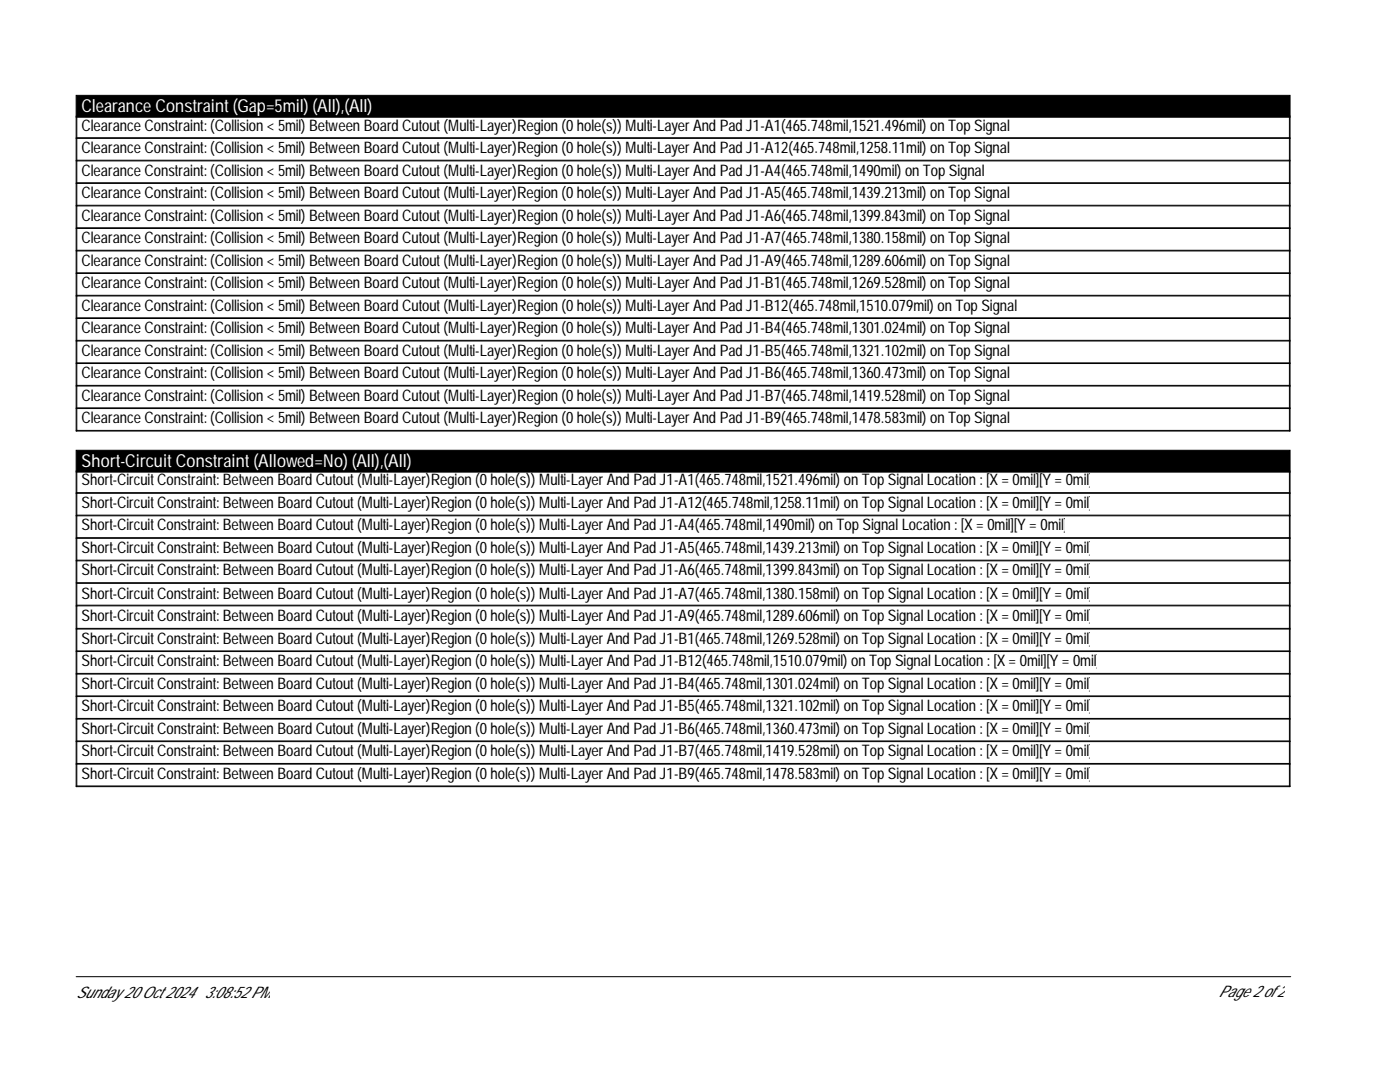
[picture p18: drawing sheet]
<svg xmlns="http://www.w3.org/2000/svg" width="279mm" height="216mm" viewBox="0 0 279 216" stroke-linecap="round" stroke-linejoin="round" font-family="sans-serif">
<defs><g id="words">
<g font-size="3.6" fill="#fff">
<text x="16.3" y="22.4">ClearanceConstraint(Gap=5mil) (All),(All)</text>
<text x="16.3" y="93.2">Short-CircuitConstraint(Allowed=No) (All),(All)</text>
</g>
<g font-size="3.2">
<text x="16.3" y="26">ClearanceConstraint: (Collision&lt; 5mil) BetweenBoardCutout(Multi-Layer)Region(0hole(s)) Multi-LayerAndPadJ1-A1(465.748mil,1521.496mil) onTopSignal</text>
<text x="16.3" y="30.5">ClearanceConstraint: (Collision&lt; 5mil) BetweenBoardCutout(Multi-Layer)Region(0hole(s)) Multi-LayerAndPadJ1-A12(465.748mil,1258.11mil) onTopSignal</text>
<text x="16.3" y="35">ClearanceConstraint: (Collision&lt; 5mil) BetweenBoardCutout(Multi-Layer)Region(0hole(s)) Multi-LayerAndPadJ1-A4(465.748mil,1490mil) onTopSignal</text>
<text x="16.3" y="39.5">ClearanceConstraint: (Collision&lt; 5mil) BetweenBoardCutout(Multi-Layer)Region(0hole(s)) Multi-LayerAndPadJ1-A5(465.748mil,1439.213mil) onTopSignal</text>
<text x="16.3" y="44">ClearanceConstraint: (Collision&lt; 5mil) BetweenBoardCutout(Multi-Layer)Region(0hole(s)) Multi-LayerAndPadJ1-A6(465.748mil,1399.843mil) onTopSignal</text>
<text x="16.3" y="48.5">ClearanceConstraint: (Collision&lt; 5mil) BetweenBoardCutout(Multi-Layer)Region(0hole(s)) Multi-LayerAndPadJ1-A7(465.748mil,1380.158mil) onTopSignal</text>
<text x="16.3" y="53">ClearanceConstraint: (Collision&lt; 5mil) BetweenBoardCutout(Multi-Layer)Region(0hole(s)) Multi-LayerAndPadJ1-A9(465.748mil,1289.606mil) onTopSignal</text>
<text x="16.3" y="57.5">ClearanceConstraint: (Collision&lt; 5mil) BetweenBoardCutout(Multi-Layer)Region(0hole(s)) Multi-LayerAndPadJ1-B1(465.748mil,1269.528mil) onTopSignal</text>
<text x="16.3" y="62">ClearanceConstraint: (Collision&lt; 5mil) BetweenBoardCutout(Multi-Layer)Region(0hole(s)) Multi-LayerAndPadJ1-B12(465.748mil,1510.079mil) onTopSignal</text>
<text x="16.3" y="66.5">ClearanceConstraint: (Collision&lt; 5mil) BetweenBoardCutout(Multi-Layer)Region(0hole(s)) Multi-LayerAndPadJ1-B4(465.748mil,1301.024mil) onTopSignal</text>
<text x="16.3" y="71">ClearanceConstraint: (Collision&lt; 5mil) BetweenBoardCutout(Multi-Layer)Region(0hole(s)) Multi-LayerAndPadJ1-B5(465.748mil,1321.102mil) onTopSignal</text>
<text x="16.3" y="75.5">ClearanceConstraint: (Collision&lt; 5mil) BetweenBoardCutout(Multi-Layer)Region(0hole(s)) Multi-LayerAndPadJ1-B6(465.748mil,1360.473mil) onTopSignal</text>
<text x="16.3" y="80">ClearanceConstraint: (Collision&lt; 5mil) BetweenBoardCutout(Multi-Layer)Region(0hole(s)) Multi-LayerAndPadJ1-B7(465.748mil,1419.528mil) onTopSignal</text>
<text x="16.3" y="84.4">ClearanceConstraint: (Collision&lt; 5mil) BetweenBoardCutout(Multi-Layer)Region(0hole(s)) Multi-LayerAndPadJ1-B9(465.748mil,1478.583mil) onTopSignal</text>
<text x="16.3" y="96.9">Short-CircuitConstraint: BetweenBoardCutout(Multi-Layer)Region(0hole(s)) Multi-LayerAndPadJ1-A1(465.748mil,1521.496mil) onTopSignal Location: [X =0mil][Y =0mil]</text>
<text x="16.3" y="101.4">Short-CircuitConstraint: BetweenBoardCutout(Multi-Layer)Region(0hole(s)) Multi-LayerAndPadJ1-A12(465.748mil,1258.11mil) onTopSignal Location: [X =0mil][Y =0mil]</text>
<text x="16.3" y="105.8">Short-CircuitConstraint: BetweenBoardCutout(Multi-Layer)Region(0hole(s)) Multi-LayerAndPadJ1-A4(465.748mil,1490mil) onTopSignal Location: [X =0mil][Y =0mil]</text>
<text x="16.3" y="110.3">Short-CircuitConstraint: BetweenBoardCutout(Multi-Layer)Region(0hole(s)) Multi-LayerAndPadJ1-A5(465.748mil,1439.213mil) onTopSignal Location: [X =0mil][Y =0mil]</text>
<text x="16.3" y="114.8">Short-CircuitConstraint: BetweenBoardCutout(Multi-Layer)Region(0hole(s)) Multi-LayerAndPadJ1-A6(465.748mil,1399.843mil) onTopSignal Location: [X =0mil][Y =0mil]</text>
<text x="16.3" y="119.5">Short-CircuitConstraint: BetweenBoardCutout(Multi-Layer)Region(0hole(s)) Multi-LayerAndPadJ1-A7(465.748mil,1380.158mil) onTopSignal Location: [X =0mil][Y =0mil]</text>
<text x="16.3" y="124">Short-CircuitConstraint: BetweenBoardCutout(Multi-Layer)Region(0hole(s)) Multi-LayerAndPadJ1-A9(465.748mil,1289.606mil) onTopSignal Location: [X =0mil][Y =0mil]</text>
<text x="16.3" y="128.4">Short-CircuitConstraint: BetweenBoardCutout(Multi-Layer)Region(0hole(s)) Multi-LayerAndPadJ1-B1(465.748mil,1269.528mil) onTopSignal Location: [X =0mil][Y =0mil]</text>
<text x="16.3" y="132.9">Short-CircuitConstraint: BetweenBoardCutout(Multi-Layer)Region(0hole(s)) Multi-LayerAndPadJ1-B12(465.748mil,1510.079mil) onTopSignal Location: [X =0mil][Y =0mil]</text>
<text x="16.3" y="137.4">Short-CircuitConstraint: BetweenBoardCutout(Multi-Layer)Region(0hole(s)) Multi-LayerAndPadJ1-B4(465.748mil,1301.024mil) onTopSignal Location: [X =0mil][Y =0mil]</text>
<text x="16.3" y="141.9">Short-CircuitConstraint: BetweenBoardCutout(Multi-Layer)Region(0hole(s)) Multi-LayerAndPadJ1-B5(465.748mil,1321.102mil) onTopSignal Location: [X =0mil][Y =0mil]</text>
<text x="16.3" y="146.4">Short-CircuitConstraint: BetweenBoardCutout(Multi-Layer)Region(0hole(s)) Multi-LayerAndPadJ1-B6(465.748mil,1360.473mil) onTopSignal Location: [X =0mil][Y =0mil]</text>
<text x="16.3" y="150.9">Short-CircuitConstraint: BetweenBoardCutout(Multi-Layer)Region(0hole(s)) Multi-LayerAndPadJ1-B7(465.748mil,1419.528mil) onTopSignal Location: [X =0mil][Y =0mil]</text>
<text x="16.3" y="155.4">Short-CircuitConstraint: BetweenBoardCutout(Multi-Layer)Region(0hole(s)) Multi-LayerAndPadJ1-B9(465.748mil,1478.583mil) onTopSignal Location: [X =0mil][Y =0mil]</text>
<text x="15.2" y="199.1">Sunday20Oct2024 3:08:52PM</text>
<text x="243.2" y="198.8">Page2of2</text>
</g>
</g></defs>
<path d="M15.2 19h242.3v4.4h-242.3zM15.2 89.8h242.3v4.4h-242.3z" fill="#000" stroke="#000" stroke-width=".2"/>
<g fill="none" stroke="#000" stroke-width=".2">
<path d="M15.2 27.6h242.3M15.2 27.5h242.3M15.2 23.1v62.9h242.3v-62.9M15.2 32.1h242.3M15.2 32h242.3M15.2 36.6h242.3M15.2 36.5h242.3M15.3 23.1v62.9M257.3 23.1v62.9M15.2 41.1h242.3M15.2 41h242.3M15.2 45.6h242.3"/>
<path d="M15.2 45.5h242.3M15.2 50.1h242.3M15.2 49.9h242.3M15.2 54.6h242.3M15.2 54.4h242.3M15.2 59.1h242.3M15.2 58.9h242.3M15.2 63.6h242.3M15.2 63.4h242.3M15.2 68h242.3M15.2 67.9h242.3M15.2 72.5h242.3"/>
<path d="M15.2 72.4h242.3M15.2 77h242.3M15.2 76.9h242.3M15.2 93.9v22.5h242.3v-22.5M15.2 81.5h242.3M15.2 81.4h242.3M15.2 85.9h242.3M15.2 98.4h242.3M15.2 98.3h242.3M15.3 93.9v22.5M257.3 93.9v22.5M15.2 116.5v40.5h242.3v-40.5"/>
<path d="M15.2 102.9h242.3M15.2 102.8h242.3M15.2 107.4h242.3M15.2 107.3h242.3M15.2 111.9h242.3M15.2 111.8h242.3M15.2 116.3h242.3M15.3 116.5v40.5M257.3 116.5v40.5M15.2 120.9h242.3M15.2 120.8h242.3M15.2 125.5h242.3"/>
<path d="M15.2 125.4h242.3M15.2 130h242.3M15.2 129.9h242.3M15.2 134.5h242.3M15.2 134.4h242.3M15.2 139h242.3M15.2 138.9h242.3M15.2 143.5h242.3M15.2 143.4h242.3M15.2 148h242.3M15.2 147.8h242.3M15.2 152.5h242.3"/>
<path d="M15.2 152.3h242.3M15.2 156.8h242.3M15.2 194.9h242.4"/>
</g>
<use href="#words"/>
</svg>
